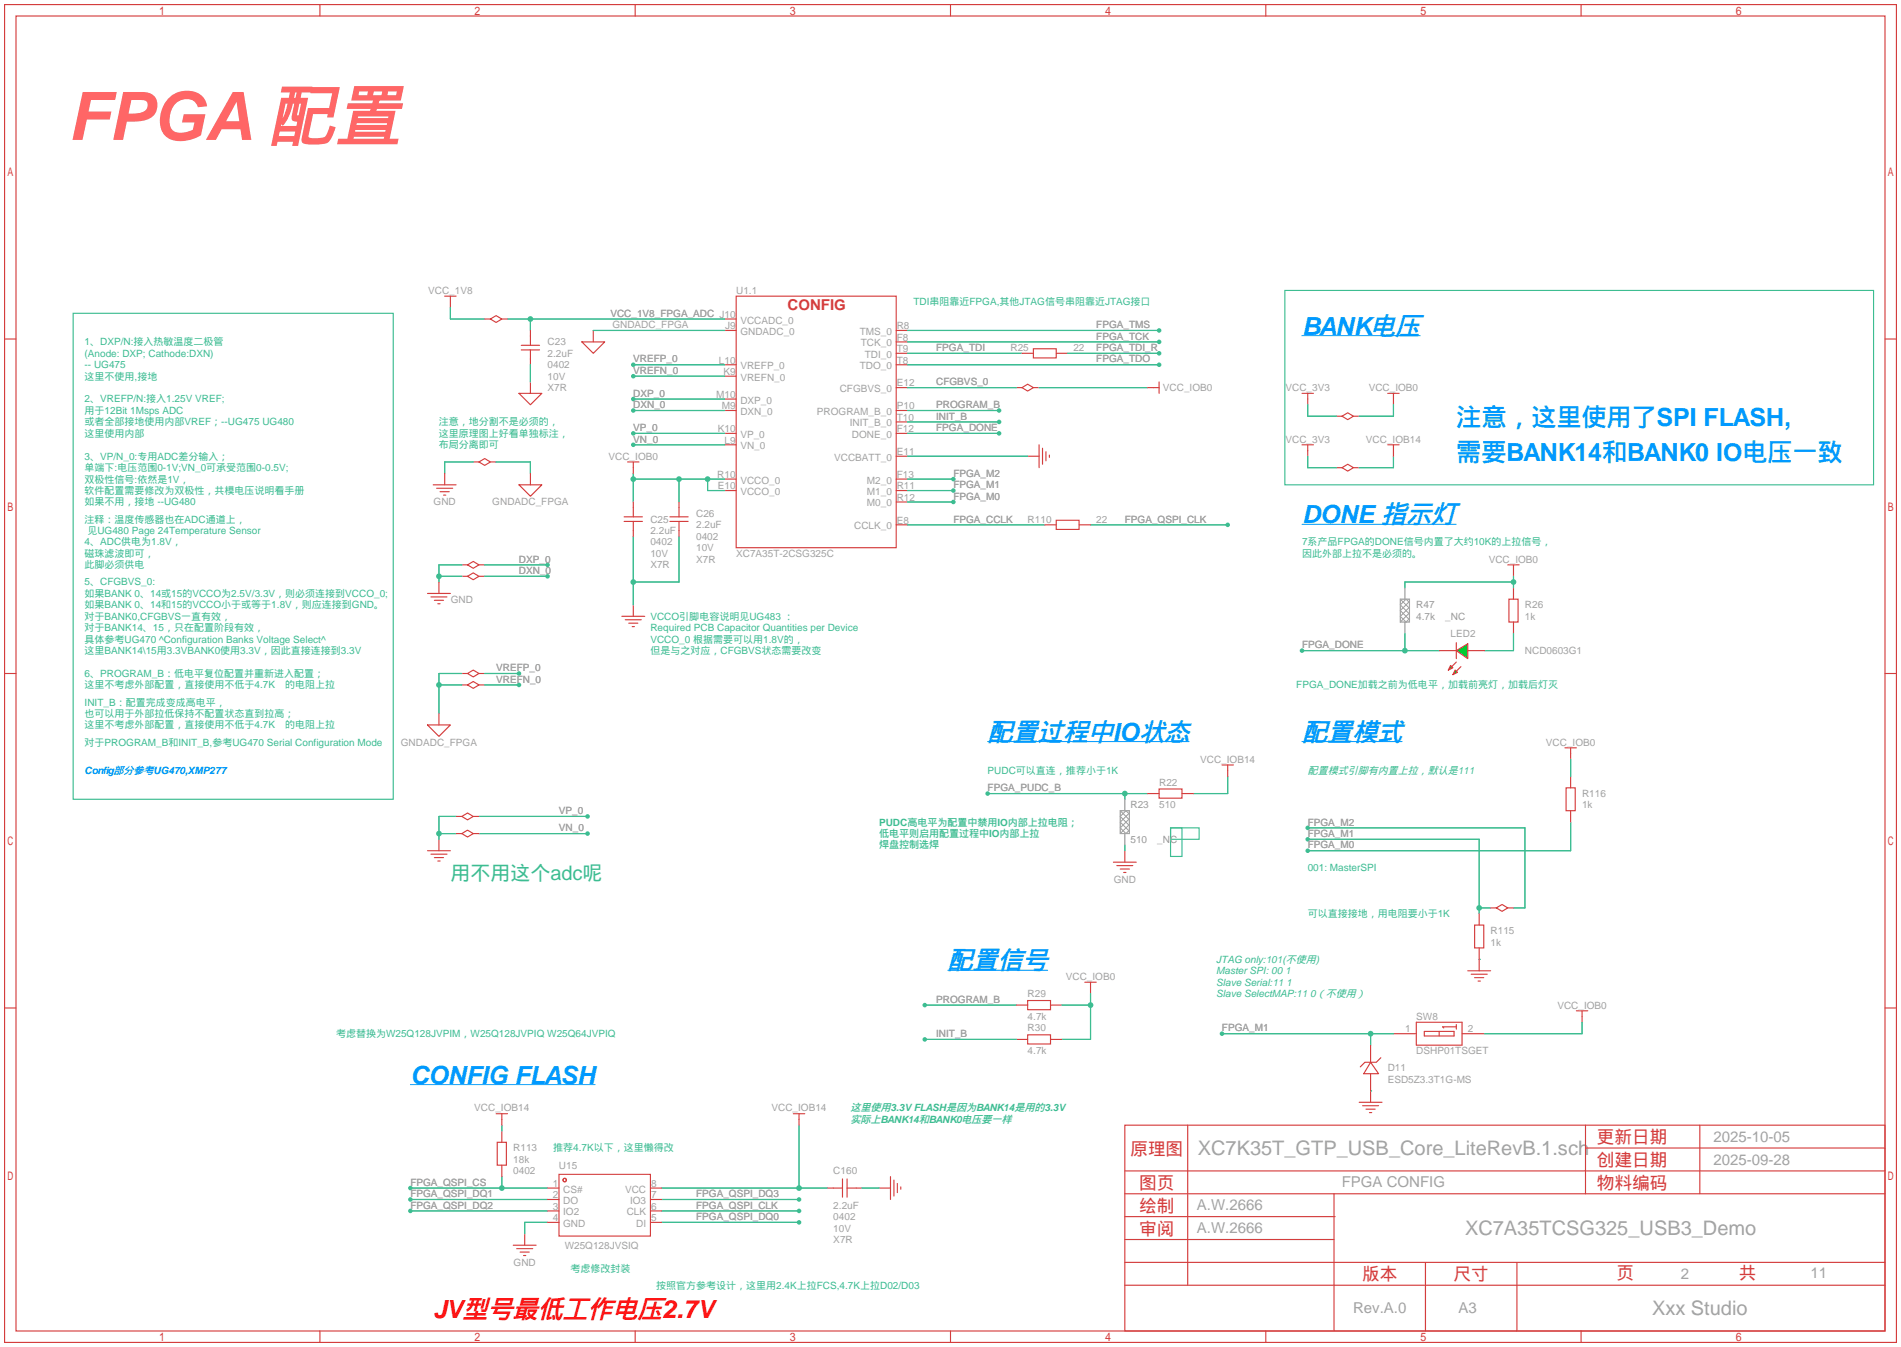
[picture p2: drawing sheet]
<svg xmlns="http://www.w3.org/2000/svg" width="422mm" height="299mm" viewBox="0 0 422 299" stroke-linecap="round" stroke-linejoin="round" font-family="sans-serif">
<defs><g id="words">
<text font-size="14.8" fill="#f66" x="15" y="31.1">FPGA 配置</text>
<g font-size="5.6" fill="#09f">
<text x="289.3" y="74.4">BANK电压</text>
<text x="323.6" y="94.7">注意，这里使用了SPI FLASH,</text>
<text x="323.6" y="102.3">需要BANK14和BANK0 IO电压一致</text>
<text x="289.3" y="116.3">DONE 指示灯</text>
<text x="219.5" y="164.5">配置过程中IO状态</text>
<text x="289.3" y="164.5">配置模式</text>
<text x="210.6" y="215.3">配置信号</text>
<text x="91.2" y="240.7">CONFIG FLASH</text>
</g>
<text font-size="5.6" fill="#f00" x="96.3" y="292.8">JV型号最低工作电压2.7V</text>
<text font-size="4.4" fill="#3dbc91" x="100.1" y="195.6">用不用这个adc呢</text>
<g font-size="4.4" fill="#a2a2a2">
<text x="266.1" y="256.5">XC7K35T_GTP_USB_Core_LiteRevB.1.sch</text>
<text x="325.5" y="274.3">XC7A35TCSG325_USB3_Demo</text>
<text x="367.1" y="292.1">Xxx Studio</text>
</g>
<g font-size="3.9" fill="#d43d3d">
<text x="251.2" y="256.5">原理图</text>
<text x="354.8" y="253.9">更新日期</text>
<text x="354.8" y="259">创建日期</text>
<text x="253.1" y="269.2">绘制</text>
<text x="253.1" y="264.1">图页</text>
<text x="354.8" y="264.1">物料编码</text>
<text x="253.1" y="274.3">审阅</text>
<text x="302.7" y="284.4">版本</text>
<text x="323" y="284.4">尺寸</text>
<text x="359.2" y="284.2">页</text>
<text x="386.3" y="284.2">共</text>
</g>
<text font-size="3.3" fill="#d43d3d" x="175" y="68.8">CONFIG</text>
<g font-size="3.3" fill="#a2a2a2">
<text x="380.7" y="253.6">2025-10-05</text>
<text x="298.1" y="263.8">FPGA CONFIG</text>
<text x="380.7" y="258.7">2025-09-28</text>
<text x="265.9" y="268.9">A.W.2666</text>
<text x="265.9" y="273.9">A.W.2666</text>
<text x="373.5" y="284.1">2</text>
<text x="402.3" y="283.8">11</text>
<text x="300.6" y="291.7">Rev.A.0</text>
<text x="324.1" y="291.7">A3</text>
</g>
<g font-size="2.2" fill="#a2a2a2">
<text x="95.1" y="65.3">VCC_1V8</text>
<text x="163.6" y="65.3">U1.1</text>
<text x="135.6" y="70.4">VCC_1V8_FPGA_ADC J10</text>
<text x="164.5" y="71.9">VCCADC_0</text>
<text x="121.7" y="76.7">C23</text>
<text x="136.1" y="72.9">GNDADC_FPGA</text>
<text x="161.1" y="73.1">J9</text>
<text x="164.5" y="74.4">GNDADC_0</text>
<text x="191" y="74.4">TMS_0</text>
<text x="191.3" y="76.9">TCK_0</text>
<text x="199.3" y="75.7">F8</text>
<text x="199.3" y="73.1">R8</text>
<text x="208" y="78">FPGA_TDI</text>
<text x="224.5" y="78">R25</text>
<text x="238.5" y="78">22</text>
<text x="243.6" y="75.4">FPGA_TCK</text>
<text x="243.6" y="72.9">FPGA_TMS</text>
<text x="243.6" y="78">FPGA_TDI_R</text>
<text x="121.7" y="79.2">2.2uF</text>
<text x="121.7" y="81.8">0402</text>
<text x="140.7" y="80.5">VREFP_0</text>
<text x="140.7" y="83.1">VREFN_0</text>
<text x="159.7" y="80.8">L10</text>
<text x="160.7" y="83.3">K9</text>
<text x="164.5" y="82">VREFP_0</text>
<text x="191" y="82">TDO_0</text>
<text x="192.1" y="79.5">TDI_0</text>
<text x="199.3" y="78.2">T9</text>
<text x="199.3" y="80.8">T8</text>
<text x="243.6" y="80.5">FPGA_TDO</text>
<text x="121.7" y="84.3">10V</text>
<text x="121.7" y="86.9">X7R</text>
<text x="140.7" y="88.1">DXP_0</text>
<text x="159.1" y="88.4">M10</text>
<text x="164.5" y="89.6">DXP_0</text>
<text x="164.5" y="84.6">VREFN_0</text>
<text x="186.6" y="87.1">CFGBVS_0</text>
<text x="199.3" y="85.8">E12</text>
<text x="208" y="85.6">CFGBVS_0</text>
<text x="258.4" y="86.9">VCC_IOB0</text>
<text x="285.6" y="86.9">VCC_3V3</text>
<text x="304.1" y="86.9">VCC_IOB0</text>
<text x="140.7" y="95.8">VP_0</text>
<text x="140.7" y="90.7">DXN_0</text>
<text x="159.5" y="96">K10</text>
<text x="160.4" y="90.9">M9</text>
<text x="164.5" y="92.2">DXN_0</text>
<text x="181.5" y="92.2">PROGRAM_B_0</text>
<text x="188.8" y="94.7">INIT_B_0</text>
<text x="199.3" y="96">F12</text>
<text x="199.3" y="93.5">T10</text>
<text x="199.3" y="90.9">P10</text>
<text x="208" y="93.2">INIT_B</text>
<text x="208" y="90.7">PROGRAM_B</text>
<text x="208" y="95.8">FPGA_DONE</text>
<text x="140.7" y="98.3">VN_0</text>
<text x="161" y="98.5">L9</text>
<text x="164.5" y="99.8">VN_0</text>
<text x="164.5" y="97.3">VP_0</text>
<text x="189.3" y="97.3">DONE_0</text>
<text x="199.3" y="101.1">E11</text>
<text x="285.6" y="98.3">VCC_3V3</text>
<text x="303.5" y="98.3">VCC_IOB14</text>
<text x="135.2" y="102.1">VCC_IOB0</text>
<text x="159.4" y="106.2">R10</text>
<text x="164.5" y="107.4">VCCO_0</text>
<text x="185.4" y="102.3">VCCBATT_0</text>
<text x="192.6" y="107.4">M2_0</text>
<text x="199.3" y="106.2">F13</text>
<text x="211.8" y="105.9">FPGA_M2</text>
<text x="96.3" y="112.3">GND</text>
<text x="109.4" y="112.3">GNDADC_FPGA</text>
<text x="159.5" y="108.7">E10</text>
<text x="164.5" y="110">VCCO_0</text>
<text x="192.6" y="112.5">M0_0</text>
<text x="192.6" y="110">M1_0</text>
<text x="199.3" y="111.2">R12</text>
<text x="199.3" y="108.7">R11</text>
<text x="211.8" y="108.5">FPGA_M1</text>
<text x="211.8" y="111">FPGA_M0</text>
<text x="144.5" y="116.1">C25</text>
<text x="144.5" y="118.6">2.2uF</text>
<text x="154.7" y="114.8">C26</text>
<text x="154.7" y="117.3">2.2uF</text>
<text x="154.7" y="119.9">0402</text>
<text x="189.8" y="117.6">CCLK_0</text>
<text x="199.3" y="116.3">E8</text>
<text x="211.8" y="116.1">FPGA_CCLK</text>
<text x="228.3" y="116.1">R110</text>
<text x="243.6" y="116.1">22</text>
<text x="249.9" y="116.1">FPGA_QSPI_CLK</text>
<text x="115.3" y="125">DXP_0</text>
<text x="144.5" y="121.2">0402</text>
<text x="144.5" y="123.7">10V</text>
<text x="154.7" y="122.4">10V</text>
<text x="154.7" y="125">X7R</text>
<text x="163.6" y="123.7">XC7A35T-2CSG325C</text>
<text x="330.8" y="125">VCC_IOB0</text>
<text x="115.3" y="127.5">DXN_0</text>
<text x="144.5" y="126.2">X7R</text>
<text x="100.1" y="133.9">GND</text>
<text x="338.8" y="135.1">R26</text>
<text x="338.8" y="137.7">1k</text>
<text x="322.3" y="141.5">LED2</text>
<text x="110.2" y="149.1">VREFP_0</text>
<text x="289.3" y="144">FPGA_DONE</text>
<text x="338.8" y="145.3">NCD0603G1</text>
<text x="110.2" y="151.6">VREFN_0</text>
<text x="89.1" y="165.6">GNDADC_FPGA</text>
<text x="343.5" y="165.6">VCC_IOB0</text>
<text x="266.7" y="169.4">VCC_IOB14</text>
<text x="219.5" y="175.8">FPGA_PUDC_B</text>
<text x="257.6" y="174.5">R22</text>
<text x="257.6" y="179.6">510</text>
<text x="351.5" y="177">R116</text>
<text x="351.5" y="179.6">1k</text>
<text x="124.2" y="184.7">VN_0</text>
<text x="124.2" y="180.8">VP_0</text>
<text x="290.6" y="185.9">FPGA_M1</text>
<text x="290.6" y="183.4">FPGA_M2</text>
<text x="290.6" y="188.5">FPGA_M0</text>
<text x="247.5" y="196.1">GND</text>
<text x="331.2" y="207.5">R115</text>
<text x="331.2" y="210.1">1k</text>
<text x="228.3" y="221.5">R29</text>
<text x="236.8" y="217.7">VCC_IOB0</text>
<text x="208" y="222.8">PROGRAM_B</text>
<text x="228.3" y="226.6">4.7k</text>
<text x="314.7" y="226.6">SW8</text>
<text x="346" y="224">VCC_IOB0</text>
<text x="208" y="230.4">INIT_B</text>
<text x="228.3" y="229.1">R30</text>
<text x="271.5" y="229.1">FPGA_M1</text>
<text x="312.2" y="229.3">1</text>
<text x="326.1" y="229.3">2</text>
<text x="228.3" y="234.2">4.7k</text>
<text x="308.4" y="238">D11</text>
<text x="314.7" y="234.2">DSHP01TSGET</text>
<text x="308.4" y="240.5">ESD5Z3.3T1G-MS</text>
<text x="105.4" y="246.9">VCC_IOB14</text>
<text x="171.4" y="246.9">VCC_IOB14</text>
<text x="114" y="255.8">R113</text>
<text x="91.2" y="263.4">FPGA_QSPI_CS</text>
<text x="114" y="258.3">18k</text>
<text x="114" y="260.9">0402</text>
<text x="122.8" y="263.6">1</text>
<text x="124.2" y="259.6">U15</text>
<text x="144.7" y="263.6">8</text>
<text x="185.2" y="260.9">C160</text>
<text x="91.2" y="265.9">FPGA_QSPI_DQ1</text>
<text x="91.2" y="268.5">FPGA_QSPI_DQ2</text>
<text x="122.8" y="266.2">2</text>
<text x="122.8" y="268.7">3</text>
<text x="125.1" y="264.9">CS#</text>
<text x="125.1" y="267.4">DO</text>
<text x="125.1" y="270">IO2</text>
<text x="138.9" y="264.9">VCC</text>
<text x="139.3" y="270">CLK</text>
<text x="140" y="267.4">IO3</text>
<text x="144.7" y="268.7">6</text>
<text x="144.7" y="266.2">7</text>
<text x="154.7" y="268.5">FPGA_QSPI_CLK</text>
<text x="154.7" y="265.9">FPGA_QSPI_DQ3</text>
<text x="185.2" y="268.5">2.2uF</text>
<text x="122.8" y="271.3">4</text>
<text x="125.1" y="272.5">GND</text>
<text x="141.4" y="272.5">DI</text>
<text x="144.7" y="271.3">5</text>
<text x="154.7" y="271">FPGA_QSPI_DQ0</text>
<text x="185.2" y="271">0402</text>
<text x="185.2" y="273.6">10V</text>
<text x="114.1" y="281.2">GND</text>
<text x="125.5" y="277.4">W25Q128JVSIQ</text>
<text x="185.2" y="276.1">X7R</text>
</g>
<g font-size="2.2" fill="#3dbc91">
<text x="202.9" y="67.8">TDI串阻靠近FPGA,其他JTAG信号串阻靠近JTAG接口</text>
<text x="18.8" y="76.7">1、DXP/N:接入热敏温度二极管</text>
<text x="18.8" y="79.2">(Anode: DXP; Cathode:DXN)</text>
<text x="18.8" y="81.8">-- UG475</text>
<text x="18.8" y="89.4">2、VREFP/N:接入1.25V VREF;</text>
<text x="18.8" y="84.3">这里不使用,接地</text>
<text x="18.8" y="91.9">用于12Bit 1Msps ADC</text>
<text x="18.8" y="94.5">或者全部接地使用内部VREF；--UG475 UG480</text>
<text x="97.5" y="94.5">注意，地分割不是必须的，</text>
<text x="18.8" y="97">这里使用内部</text>
<text x="97.5" y="97">这里原理图上好看单独标注，</text>
<text x="97.5" y="99.6">布局分离即可</text>
<text x="18.8" y="102.1">3、VP/N_0:专用ADC差分输入；</text>
<text x="18.8" y="104.6">单端下:电压范围0-1V;VN_0可承受范围0-0.5V;</text>
<text x="18.8" y="107.2">双极性信号:依然是1V，</text>
<text x="18.8" y="109.7">软件配置需要修改为双极性，共模电压说明看手册</text>
<text x="18.8" y="112.3">如果不用，接地 --UG480</text>
<text x="18.8" y="116.1">注释：温度传感器也在ADC通道上，</text>
<text x="19.4" y="118.6">见UG480 Page 24Temperature Sensor</text>
<text x="18.8" y="121.2">4、ADC供电为1.8V，</text>
<text x="18.8" y="123.7">磁珠滤波即可，</text>
<text x="289.3" y="121.2">7系产品FPGA的DONE信号内置了大约10K的上拉信号，</text>
<text x="289.3" y="123.7">因此外部上拉不是必须的。</text>
<text x="18.8" y="126.2">此脚必须供电</text>
<text x="18.8" y="130">5、CFGBVS_0:</text>
<text x="18.8" y="132.6">如果BANK 0、14或15的VCCO为2.5V/3.3V，则必须连接到VCCO_0;</text>
<text x="18.8" y="135.1">如果BANK 0、14和15的VCCO小于或等于1.8V，则应连接到GND。</text>
<text x="18.8" y="137.7">对于BANK0,CFGBVS一直有效，</text>
<text x="144.5" y="137.7">VCCO引脚电容说明见UG483 ：</text>
<text x="18.8" y="140.2">对于BANK14、15，只在配置阶段有效，</text>
<text x="18.8" y="142.7">具体参考UG470 ^Configuration Banks Voltage Select^</text>
<text x="144.5" y="142.7">VCCO_0 根据需要可以用1.8V的，</text>
<text x="144.5" y="140.2">Required PCB Capacitor Quantities per Device</text>
<text x="18.8" y="145.3">这里BANK14\15用3.3VBANK0使用3.3V，因此直接连接到3.3V</text>
<text x="144.5" y="145.3">但是与之对应，CFGBVS状态需要改变</text>
<text x="18.8" y="150.4">6、PROGRAM_B：低电平复位配置并重新进入配置；</text>
<text x="18.8" y="152.9">这里不考虑外部配置，直接使用不低于4.7KΩ的电阻上拉</text>
<text x="288" y="152.9">FPGA_DONE加载之前为低电平，加载前亮灯，加载后灯灭</text>
<text x="18.8" y="156.7">INIT_B：配置完成变成高电平，</text>
<text x="18.8" y="159.3">也可以用于外部拉低保持不配置状态直到拉高；</text>
<text x="18.8" y="161.8">这里不考虑外部配置，直接使用不低于4.7KΩ的电阻上拉</text>
<text x="18.8" y="165.6">对于PROGRAM_B和INIT_B,参考UG470 Serial Configuration Mode</text>
<text x="219.5" y="172">PUDC可以直连，推荐小于1K</text>
<text x="290.6" y="172">配置模式引脚有内置上拉，默认是111</text>
<text x="195.3" y="183.4">PUDC高电平为配置中禁用IO内部上拉电阻；</text>
<text x="195.3" y="185.9">低电平则启用配置过程中IO内部上拉</text>
<text x="195.3" y="188.5">焊盘控制选焊</text>
<text x="290.6" y="193.5">001: MasterSPI</text>
<text x="290.6" y="203.7">可以直接接地，用电阻要小于1K</text>
<text x="270.3" y="213.9">JTAG only:101(不使用)</text>
<text x="270.3" y="216.4">Master SPI: 00 1</text>
<text x="270.3" y="218.9">Slave Serial:11 1</text>
<text x="270.3" y="221.5">Slave SelectMAP:11 0（不使用）</text>
<text x="74.7" y="230.4">考虑替换为W25Q128JVPIM，W25Q128JVPIQ W25Q64JVPIQ</text>
<text x="189" y="246.9">这里使用3.3V FLASH是因为BANK14是用的3.3V</text>
<text x="189" y="249.4">实际上BANK14和BANK0电压要一样</text>
<text x="122.9" y="255.8">推荐4.7K以下，这里懒得改</text>
<text x="126.7" y="282.4">考虑修改封装</text>
<text x="145.8" y="286.3">按照官方参考设计，这里用2.4K上拉FCS,4.7K上拉D02/D03</text>
</g>
<g font-size="2.2" fill="#999">
<text x="314.7" y="135.1">R47</text>
<text x="314.7" y="137.7">4.7k</text>
<text x="321.1" y="137.7">_NC</text>
<text x="251.2" y="179.6">R23</text>
<text x="251.2" y="187.2">510</text>
<text x="257.1" y="187.2">_NC</text>
</g>
<text font-size="2.2" fill="#06f" x="18.8" y="172">Config部分参考UG470,XMP277</text>
</g></defs>
<g fill="#3dbd91">
<circle cx="140.7" cy="81" r=".51"/>
<circle cx="140.7" cy="83.6" r=".51"/>
<circle cx="140.7" cy="98.8" r=".51"/>
<circle cx="140.7" cy="96.3" r=".51"/>
<circle cx="140.7" cy="91.2" r=".51"/>
<circle cx="140.7" cy="88.6" r=".51"/>
<circle cx="115.3" cy="149.6" r=".51"/>
<circle cx="115.3" cy="152.1" r=".51"/>
<circle cx="121.7" cy="125.5" r=".51"/>
<circle cx="121.7" cy="128" r=".51"/>
<circle cx="130.6" cy="185.2" r=".51"/>
<circle cx="130.6" cy="181.4" r=".51"/>
<circle cx="222" cy="93.7" r=".51"/>
<circle cx="222" cy="91.2" r=".51"/>
<circle cx="222" cy="96.3" r=".51"/>
<circle cx="257.6" cy="81" r=".51"/>
<circle cx="257.6" cy="75.9" r=".51"/>
<circle cx="257.6" cy="73.4" r=".51"/>
<circle cx="257.6" cy="78.5" r=".51"/>
<circle cx="211.8" cy="106.4" r=".51"/>
<circle cx="211.8" cy="109" r=".51"/>
<circle cx="211.8" cy="111.5" r=".51"/>
<circle cx="289.3" cy="144.5" r=".51"/>
<circle cx="205.5" cy="223.3" r=".51"/>
<circle cx="205.5" cy="230.9" r=".51"/>
<circle cx="219.5" cy="176.3" r=".51"/>
<circle cx="177.5" cy="269" r=".51"/>
<circle cx="91.2" cy="263.9" r=".51"/>
<circle cx="91.2" cy="266.4" r=".51"/>
<circle cx="91.2" cy="269" r=".51"/>
<circle cx="177.5" cy="266.4" r=".51"/>
<circle cx="177.5" cy="271.5" r=".51"/>
<circle cx="272.8" cy="116.6" r=".51"/>
<circle cx="290.6" cy="186.4" r=".51"/>
<circle cx="290.6" cy="189" r=".51"/>
<circle cx="290.6" cy="183.9" r=".51"/>
<circle cx="271.5" cy="229.6" r=".51"/>
</g>
<g fill="none" stroke="#d43d3d" stroke-width=".25">
<path d="M1 1h420.4v297.2h-420.4zM3.6 3.6h415.2v292.1h-415.2zM71.1 1v2.6M141.1 1v2.6M211.2 1v2.6M281.3 1v2.6M351.3 1v2.6M1 75.3h2.6M98.8 65.8h2.5M100.1 65.8v2.5M115.8 77.7h4.1M115.8 76.7h4.1"/>
<path d="M117.9 73.4v3.3M117.9 77.7v3.3M129.3 75.9h5.1l-2.6 2.6zM131.8 73.4v2.5M161 73.4h2.6M161 70.9h2.6M163.6 65.8h35.5v55.9h-35.5zM199.1 73.4h2.6M199.1 75.9h2.6M199.1 78.5h2.6M227.1 78.5h2.5M229.6 77.5h5.1v2h-5.1z"/>
<path d="M234.7 78.5h2.5M418.8 75.3h2.6M115.3 87.4h5.1l-2.5 2.5zM117.9 84.8v2.6M161 96.3h2.6M161 88.6h2.6M161 81h2.6M161 98.8h2.6M161 91.2h2.6M161 83.6h2.6M199.1 96.3h2.6M199.1 81h2.6"/>
<path d="M199.1 91.2h2.6M199.1 93.7h2.6M199.1 86.1h2.6M225.8 86.1h1.3M227.1 86.1l1.2-.8 1.3 .8-1.3 .8zM229.6 86.1h1.3M230.9 98.8v5.1M231.6 99.6v3.5M255 86.1h2.6M257.6 84.8v2.6M289.3 98.8h2.5M289.3 87.4h2.5"/>
<path d="M290.6 87.4v2.5M290.6 98.8v2.5M296.9 92.5h1.3M298.2 92.5l1.3-.8 1.2 .8-1.2 .7zM300.7 92.5h1.3M308.4 87.4h2.5M309.6 87.4v2.5M96.3 107.7h5M97 108.5h3.6M97.8 109.2h2M98.6 110h.5M98.8 105.2v2.5"/>
<path d="M105.2 102.6h1.2M106.4 102.6l1.3-.7 1.3 .7-1.3 .8zM109 102.6h1.2M115.3 107.7h5.1l-2.5 2.5zM117.9 105.2v2.5M138.7 115.8h4M138.7 114.8h4M139.4 102.6h2.6M140.7 102.6v2.6M140.7 111.5v3.3M140.7 115.8v3.3M148.8 115.8h4.1"/>
<path d="M148.8 114.8h4.1M150.9 111.5v3.3M150.9 115.8v3.3M161 109h2.6M161 106.4h2.6M199.1 101.3h2.6M199.1 116.6h2.6M199.1 111.5h2.6M199.1 109h2.6M199.1 106.4h2.6M228.3 101.3h2.6M232.2 116.6h2.5"/>
<path d="M232.4 100.3v2.1M233.2 101.1v.5M234.7 115.6h5.1v2h-5.1zM239.8 116.6h2.5M296.9 103.9h1.3M298.2 103.9l1.3-.8 1.2 .8-1.2 .7zM300.7 103.9h1.3M95 131.8h5.1M95.8 132.6h3.5M96.5 133.3h2.1M97.3 134.1h.5M97.5 129.3v2.5"/>
<path d="M102.6 125.5h1.3M102.6 128h1.3M103.9 125.5l1.3-.8 1.2 .8-1.2 .7zM103.9 128l1.3-.7 1.2 .7-1.2 .8zM106.4 125.5h1.3M106.4 128h1.3M138.2 136.9h5.1M138.9 137.7h3.6M139.7 138.4h2M140.5 139.2h.5M140.7 134.4v2.5M335 125.5h2.6"/>
<path d="M335.3 133.1h2v5.1h-2zM336.3 125.5v2.5M336.3 130.6v2.5M336.3 138.2v2.5M1 149.6h2.6M97.5 158.5v2.5M102.6 149.6h1.3M102.6 152.1h1.3M103.9 149.6l1.3-.8 1.2 .8-1.2 .8zM103.9 152.1l1.3-.7 1.2 .7-1.2 .8zM106.4 149.6h1.3M106.4 152.1h1.3"/>
<path d="M319.8 144.5h3.8M323.6 142.7v3.6M326.1 144.5h3.8M418.8 149.6h2.6M95 161h5.1l-2.6 2.6zM95 189h5.1M95.8 189.7h3.5M96.5 190.5h2.1M97.3 191.3h.5M97.5 186.4v2.6M247.4 191.5h5.1M248.2 192.3h3.5"/>
<path d="M248.9 193h2.1M249.7 193.8h.5M249.9 189v2.5M241 218.2h2.6M242.3 218.2v2.5M1 223.9h2.6M225.8 223.3h2.5M225.8 230.9h2.5M228.3 222.2h5.1v2.1h-5.1zM228.3 229.9h5.1v2h-5.1zM233.4 223.3h2.6M233.4 230.9h2.6"/>
<path d="M418.8 223.9h2.6M110.5 253.7h2v5.1h-2zM111.5 251.2v2.5M111.5 258.8v2.6M249.9 249.9h168.9v45.8h-168.9zM263.9 249.9v35.6M352.3 249.9v15.3M352.3 255h66.5M377.7 249.9v15.3M114 276.6h5.1M114.8 277.4h3.6M115.6 278.1h2"/>
<path d="M116.3 278.9h.5M116.6 274.1v2.5M183.9 263.9h3.3M187.2 261.9v4M188.2 261.9v4M188.2 263.9h3.3M195.3 263.9h2.6M197.9 261.4v5M198.6 262.1v3.6M199.4 262.9v2M200.2 263.7v.5M249.9 270.3h46.8"/>
<path d="M249.9 275.3h46.5M249.9 260.1h168.9M249.9 265.2h168.9M296.4 265.2v30.5M71.1 295.7v2.5M141.1 295.7v2.5M211.2 295.7v2.5M249.9 285.5h168.9M249.9 280.4h168.9M281.3 295.7v2.5M316.7 280.4v15.3M337.1 280.4v15.3"/>
<path d="M351.3 295.7v2.5"/>
</g>
<g fill="none" stroke="#3dbd91" stroke-width=".25">
<path d="M100.1 68.3v2.6h7.6M112.8 70.9h48.2M117.9 70.9v2.5M131.8 73.4h29.2M201.7 73.4h55.9M201.7 78.5h25.4M201.7 75.9h55.9M237.2 78.5h20.4M117.9 81v3.8M140.7 81h20.3M140.7 83.6h20.3M140.7 98.8h20.3"/>
<path d="M140.7 96.3h20.3M140.7 91.2h20.3M140.7 88.6h20.3M201.7 81h55.9M201.7 96.3h20.3M201.7 91.2h20.3M201.7 86.1h24.1M201.7 93.7h20.3M230.9 86.1h24.1M290.6 89.9v2.6h6.3M309.6 89.9v2.6h-7.6M105.2 102.6h-6.4v2.6"/>
<path d="M110.2 102.6h7.7v2.6M140.7 106.4h20.3M140.7 105.2v6.3M140.7 119.1v15.3M150.9 106.4v5.1M150.9 119.1v10.2h-10.2M157.2 106.4v2.6h3.8M201.7 116.6h30.5M201.7 101.3h26.6M201.7 106.4h10.1M201.7 109h10.1M201.7 111.5h10.1"/>
<path d="M242.3 116.6h30.5M290.6 101.3v2.6h6.3M309.6 101.3v2.6h-7.6M97.5 128h5.1M102.6 125.5h-5.1v3.8M107.7 128h14M107.7 125.5h14M336.3 129.3h-24.1v1.3M336.3 128v2.6M97.5 152.1h5.1M102.6 149.6h-5.1v8.9M107.7 149.6h7.6"/>
<path d="M107.7 152.1h7.6M289.3 144.5h30.5M312.2 140.7v3.8M336.3 140.7v3.8h-6.4M219.5 176.3h35.5M249.9 176.3v1.2M272.8 172.5v3.8h-7.6M97.5 185.2h3.8M101.3 181.4h-3.8v5M106.4 185.2h24.2M106.4 181.4h24.2M249.9 187.7v1.3"/>
<path d="M260.1 183.9h6.3v2.5h-6.3zM260.1 183.9h2.5v6.3h-2.5zM290.6 186.4h38.1v16.5M349 182.6v6.4h-58.4M328.7 201.7h2.5M205.5 223.3h20.3M205.5 230.9h20.3M236 223.3h6.3M242.3 220.7v10.2h-6.3M111.5 249.9v1.3M177.5 249.9v14M91.2 269h30.5"/>
<path d="M91.2 263.9h30.5M91.2 266.4h30.5M111.5 261.4v2.5M121.7 271.5h-5.1v2.6M147.1 269h30.4M147.1 263.9h36.8M147.1 266.4h30.4M147.1 271.5h30.4M191.5 263.9h3.8"/>
</g>
<path d="M323.6 144.5l2.5-1.5v3.3z" fill="#0c3" stroke="#d43d3d" stroke-width=".25"/>
<g fill="#090" stroke="#d43d3d" stroke-width=".25">
<path d="M323.3 148.8l.5 .6-1 .5z"/>
<path d="M322.3 147.8l.5 .5-1 .5z"/>
</g>
<g fill="none" stroke="#d43d3d" stroke-width=".25">
<path d="M107.7 70.9h1.3M109 70.9l1.2-.8 1.3 .8-1.3 .7zM111.5 70.9h1.3M308.4 98.8h2.5M309.6 98.8v2.5M323.6 147.1l-1 1M324.6 148.1l-1 1M255 176.3h2.6M257.6 175.3h5v2h-5zM262.6 176.3h2.6M271.5 169.9h2.6M272.8 169.9v2.6"/>
<path d="M347.7 166.1h2.6M348 175h2v5.1h-2zM349 166.1v2.6M349 172.5v2.5M101.3 181.4h1.3M101.3 185.2h1.3M102.6 181.4l1.3-.8 1.3 .8-1.3 .7zM102.6 185.2l1.3-.8 1.3 .8-1.3 .7zM105.2 181.4h1.2M105.2 185.2h1.2M349 180.1v2.5M326.1 215.6h5.1"/>
<path d="M326.9 216.4h3.6M327.7 205.5h2v5.1h-2zM327.7 217.2h2M328.4 217.9h.5M328.7 202.9v2.6M328.7 210.6v5M331.2 201.7h1.3M332.5 201.7l1.3-.8 1.2 .8-1.2 .7zM335 201.7h1.3M304.5 236l1.8 2.5h-3.3zM304.5 232.2v3.8M304.5 238.5v6.4"/>
<path d="M306.8 234.9l-1 1.1h-2.5l-1 1M309.6 229.6h5.1M314.7 227.1h10.2v5.1h-10.2zM316.5 229.1h6.6v1h-6.6zM319.8 229.1v1M323.6 228.1h-3.1l.3 .2M323.6 227.6v1M324.9 229.6h5M350.3 224.5h2.5M351.5 224.5v2.6M110.2 247.4h2.6M111.5 247.4v2.5"/>
<path d="M176.3 247.4h2.5M177.5 247.4v2.5M302 244.9h5.1M302.8 245.6h3.5M303.5 246.4h2.1M304.3 247.1h.5M121.7 263.9h2.5M121.7 266.4h2.5M121.7 269h2.5M121.7 271.5h2.5M124.2 260.9h20.3v13.7h-20.3zM144.5 263.9h2.6"/>
<path d="M144.5 266.4h2.6M144.5 269h2.6M144.5 271.5h2.6"/>
<circle cx="125.5" cy="262.1" r=".38"/>
</g>
<path d="M16.3 69.6h71.1v107.9h-71.1zM285.5 64.5h130.8v43.2h-130.8zM349 168.7v3.8M290.6 183.9h48.2v17.8h-2.5M328.7 213.1h.1M271.5 229.6h38.1M304.5 229.6v2.6M351.5 227.1v2.5h-21.6M304.5 242.3h.1" fill="none" stroke="#3dbd91" stroke-width=".25"/>
<path d="M289.3 74.6h26.2M289.3 116.5h34.3M219.5 164.7h44.7M289.3 164.7h22.2M210.6 215.5h22.2M91.2 240.9h41" fill="none" stroke="#09f" stroke-width=".22"/>
<path d="M311.1 133.1h2.1v5.1h-2.1zM312.2 130.6v2.5M312.2 138.2v2.5M249.9 177.5v2.6M248.9 180.1h2.1v5.1h-2.1zM249.9 185.2v2.5" fill="none" stroke="#999" stroke-width=".25"/>
<path d="M311.1 133.1l2.1 2M313.2 133.9l-.8-.8-1.3 1.3 2.1 2M313.2 133.6l-2.1 2 2.1 2.1M313.2 134.9l-2.1 2 1.3 1.3 .8-.8M313.2 136.1l-2.1 2.1M248.9 180.1l2.1 2M251 180.8l-.8-.7-1.3 1.3 2.1 2M251 180.6l-2.1 2 2.1 2.1M251 181.9l-2.1 2 1.3 1.3 .8-.8M251 183.1l-2.1 2.1" fill="none" stroke="#999" stroke-width=".22"/>
<g fill="#3dbd91">
<circle cx="140.7" cy="106.4" r=".63"/>
<circle cx="150.9" cy="106.4" r=".63"/>
<circle cx="157.2" cy="106.4" r=".63"/>
<circle cx="140.7" cy="129.3" r=".63"/>
<circle cx="117.9" cy="70.9" r=".63"/>
<circle cx="97.5" cy="152.1" r=".63"/>
<circle cx="97.5" cy="128" r=".63"/>
<circle cx="97.5" cy="185.2" r=".63"/>
<circle cx="336.3" cy="129.3" r=".63"/>
<circle cx="312.2" cy="144.5" r=".63"/>
<circle cx="242.3" cy="223.3" r=".63"/>
<circle cx="249.9" cy="176.3" r=".63"/>
<circle cx="111.5" cy="263.9" r=".63"/>
<circle cx="177.5" cy="263.9" r=".63"/>
<circle cx="328.7" cy="201.7" r=".63"/>
<circle cx="304.5" cy="229.6" r=".63"/>
</g>
<use href="#words"/>
</svg>
